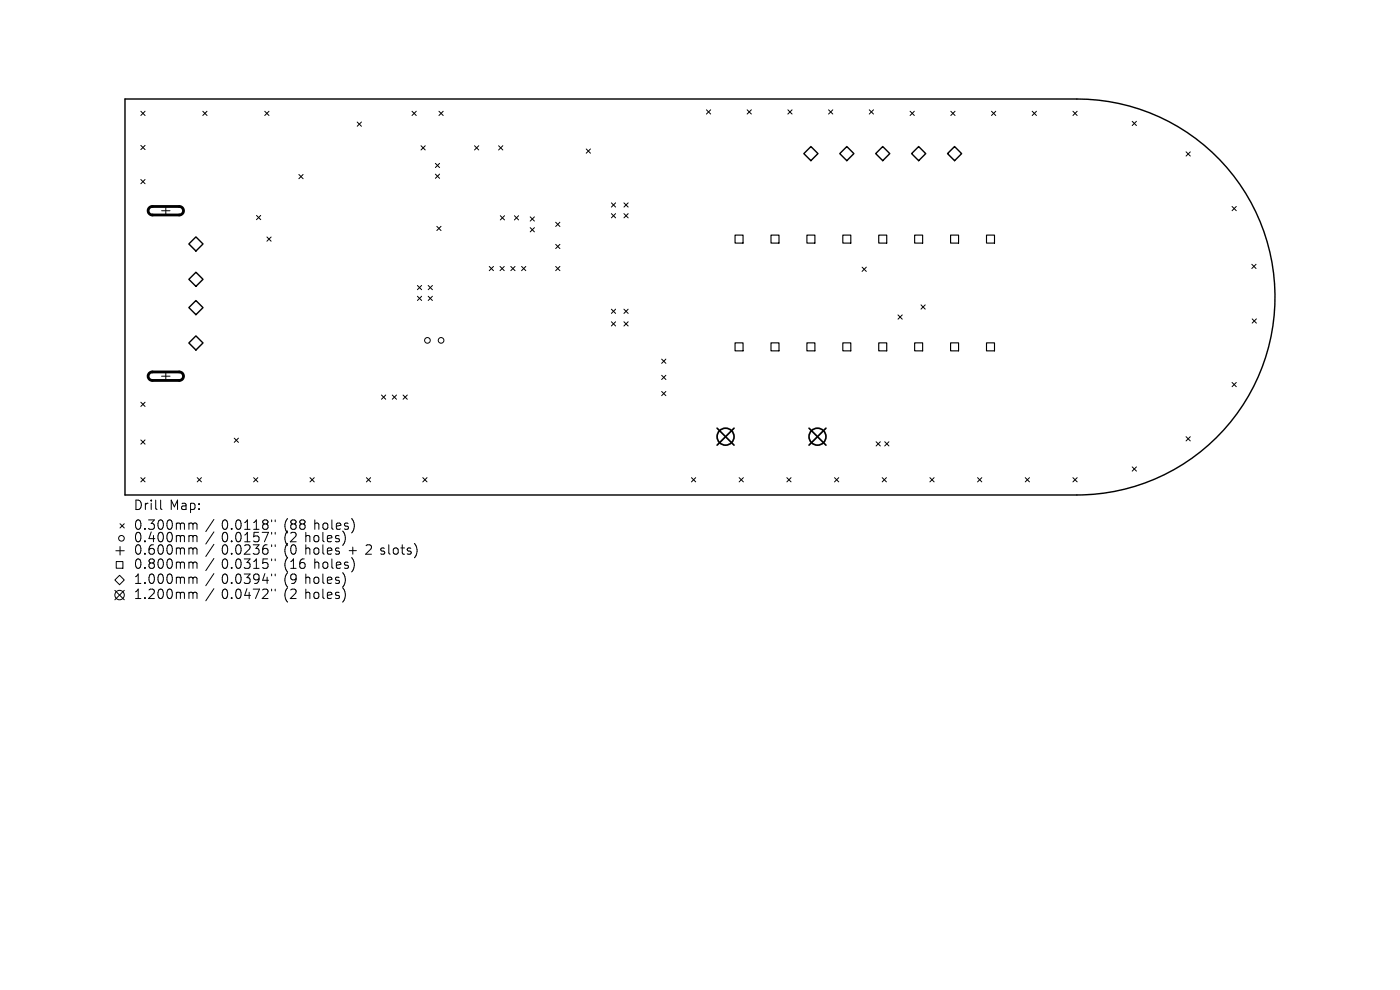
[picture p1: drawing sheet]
<svg xmlns="http://www.w3.org/2000/svg" width="297mm" height="210mm" viewBox="0 0 297 210" stroke-linecap="round" stroke-linejoin="round" font-family="sans-serif">
<defs><g id="words">
<g font-size="2.8">
<text x="28.4" y="108.6">Drill</text>
<text x="28.4" y="112.8">0.300mm</text>
<text x="36" y="108.6">Map:</text>
<text x="47" y="112.8">0.0118&quot;</text>
<text x="60.3" y="112.8">(88</text>
<text x="66.7" y="112.8">holes)</text>
<text x="28.4" y="115.4">0.400mm</text>
<text x="28.4" y="118.1">0.600mm</text>
<text x="47" y="115.4">0.0157&quot;</text>
<text x="47" y="118.1">0.0236&quot;</text>
<text x="60.3" y="115.4">(2</text>
<text x="60.3" y="118.1">(0</text>
<text x="64.8" y="115.4">holes)</text>
<text x="64.8" y="118.1">holes</text>
<text x="74.1" y="118.1">+</text>
<text x="77.9" y="118.1">2 slots)</text>
<text x="28.4" y="121.1">0.800mm</text>
<text x="28.4" y="124.3">1.000mm</text>
<text x="47" y="121.1">0.0315&quot;</text>
<text x="47" y="124.3">0.0394&quot;</text>
<text x="60.3" y="121.1">(16</text>
<text x="60.3" y="124.3">(9</text>
<text x="64.8" y="124.3">holes)</text>
<text x="66.7" y="121.1">holes)</text>
<text x="28.4" y="127.5">1.200mm</text>
<text x="47" y="127.5">0.0472&quot;</text>
<text x="60.3" y="127.5">(2</text>
<text x="64.8" y="127.5">holes)</text>
</g>
</g></defs>
<path d="M26.5 21h201.9a42 42 0 0 1 42.1 42 42 42 0 0 1-42.1 42h-201.9zM172 31.1l1.5 1.5-1.5 1.5-1.5-1.5zM179.6 31.1l1.5 1.5-1.5 1.5-1.5-1.5zM187.3 31.1l1.5 1.5-1.5 1.5-1.5-1.5zM194.9 31.1l1.5 1.5-1.5 1.5-1.5-1.5zM202.5 31.1l1.5 1.5-1.5 1.5-1.5-1.5zM40.1 59.3l1.5-1.5 1.5 1.5-1.5 1.5zM41.6 50.3l1.5 1.5-1.5 1.5-1.5-1.5zM40.1 65.3l1.5-1.5 1.5 1.5-1.5 1.5zM41.6 71.3l1.5 1.5-1.5 1.5-1.5-1.5z" fill="none" stroke="#000" stroke-width=".3"/>
<g fill="none" stroke="#000" stroke-width=".21">
<path d="M29.9 23.6l.9 .9M29.9 30.8l.9 .9M29.9 38.1l.9 .9M30.8 23.6l-.9 .9M30.8 30.8l-.9 .9M30.8 38.1l-.9 .9M43 23.6l.9 .9M43.9 23.6l-.9 .9M56.2 23.6l.9 .9M57.1 23.6l-.9 .9M63.4 37l.9 .9M64.3 37l-.9 .9"/>
<path d="M75.8 25.9l.9 .9M76.7 25.9l-.9 .9M87.4 23.6l.9 .9M88.3 23.6l-.9 .9M89.3 30.9l.9 .9M90.2 30.9l-.9 .9M92.4 34.6l.9 .9M92.4 36.9l.9 .9M93.1 23.6l.9 .9M93.3 34.6l-.9 .9M93.3 36.9l-.9 .9M94 23.6l-.9 .9"/>
<path d="M100.7 30.9l.9 .9M101.6 30.9l-.9 .9M105.8 30.9l.9 .9M106.7 30.9l-.9 .9M124.4 31.6l.9 .9M125.3 31.6l-.9 .9M149.9 23.3l.9 .9M150.8 23.3l-.9 .9M158.5 23.3l.9 .9M159.4 23.3l-.9 .9M167.1 23.3l.9 .9M168 23.3l-.9 .9"/>
<path d="M175.8 23.3l.9 .9M176.7 23.3l-.9 .9M184.4 23.3l.9 .9M185.3 23.3l-.9 .9M193.1 23.6l.9 .9M194 23.6l-.9 .9M201.7 23.6l.9 .9M202.6 23.6l-.9 .9M210.3 23.6l.9 .9M211.2 23.6l-.9 .9M219 23.6l.9 .9M219.9 23.6l-.9 .9"/>
<path d="M227.6 23.6l.9 .9M228.5 23.6l-.9 .9M240.2 25.7l.9 .9M241.1 25.7l-.9 .9M251.6 32.2l.9 .9M252.5 32.2l-.9 .9M34.3 44.7h1.8M35.2 43.8v1.8M54.4 45.7l.9 .9M55.3 45.7l-.9 .9M56.6 50.3l.9 .9M57.5 50.3l-.9 .9"/>
<path d="M92.7 48l.9 .9M93.6 48l-.9 .9M103.8 56.5l.9 .9M104.7 56.5l-.9 .9M106.1 56.5l.9 .9M106.1 45.8l.9 .9M107 56.5l-.9 .9M107 45.8l-.9 .9M108.4 56.5l.9 .9M109.1 45.8l.9 .9M109.3 56.5l-.9 .9M110 45.8l-.9 .9"/>
<path d="M110.6 56.5l.9 .9M111.5 56.5l-.9 .9M112.5 46l.9 .9M112.5 48.3l.9 .9M113.4 46l-.9 .9M113.4 48.3l-.9 .9M117.9 47.1l.9 .9M117.9 51.8l.9 .9M117.9 56.5l.9 .9M118.8 47.1l-.9 .9M118.8 51.8l-.9 .9M118.8 56.5l-.9 .9"/>
<path d="M129.7 43l.9 .9M129.7 45.3l.9 .9M130.6 43l-.9 .9M130.6 45.3l-.9 .9M132.4 43l.9 .9M132.4 45.3l.9 .9M133.3 43l-.9 .9M133.3 45.3l-.9 .9M182.9 56.7l.9 .9M183.8 56.7l-.9 .9M261.4 43.8l.9 .9M262.3 43.8l-.9 .9"/>
<path d="M265.6 56.1l.9 .9M266.5 56.1l-.9 .9M34.3 79.8h1.8M35.2 78.9v1.8M88.5 60.6l.9 .9M88.5 62.8l.9 .9M89.4 60.6l-.9 .9M89.4 62.8l-.9 .9M90.8 62.8l.9 .9M90.8 60.6l.9 .9M91.7 60.6l-.9 .9M91.7 62.8l-.9 .9"/>
<path d="M129.7 68.3l.9 .9M129.7 65.6l.9 .9M130.6 65.6l-.9 .9M130.6 68.3l-.9 .9M132.4 68.3l.9 .9M132.4 65.6l.9 .9M133.3 65.6l-.9 .9M133.3 68.3l-.9 .9M140.4 76.2l.9 .9M140.4 79.6l.9 .9M141.3 76.2l-.9 .9M141.3 79.6l-.9 .9"/>
<path d="M190.5 66.8l.9 .9M191.4 66.8l-.9 .9M195.4 64.7l.9 .9M196.3 64.7l-.9 .9M265.6 67.6l.9 .9M266.5 67.6l-.9 .9M29.9 85.3l.9 .9M29.9 93.3l.9 .9M30.8 85.3l-.9 .9M30.8 93.3l-.9 .9M49.7 92.9l.9 .9M50.6 92.9l-.9 .9"/>
<path d="M80.9 83.8l.9 .9M81.8 83.8l-.9 .9M83.2 83.8l.9 .9M84.1 83.8l-.9 .9M85.5 83.8l.9 .9M86.4 83.8l-.9 .9M140.4 83l.9 .9M141.3 83l-.9 .9M185.9 93.7l.9 .9M186.8 93.7l-.9 .9M187.7 93.7l.9 .9M188.6 93.7l-.9 .9"/>
<path d="M240.2 99l.9 .9M241.1 99l-.9 .9M251.6 92.6l.9 .9M252.5 92.6l-.9 .9M261.4 81.1l.9 .9M262.3 81.1l-.9 .9M24.6 116.8h1.8M24.7 119.1h1.4v1.4h-1.4zM25.5 115.9v1.8M25.5 111.1l.9 .9M26.4 111.1l-.9 .9M29.9 101.3l.9 .9"/>
<path d="M30.8 101.3l-.9 .9M34.1 106.1v1.7l.3 .3M40.7 111l.2 .2M40.7 113.6l.2 .3M40.7 116.2l.2 .3M40.7 119.2l.2 .3M40.9 111.2v1.1M40.9 113.9v1M40.9 116.5v1.1M40.9 119.5v1.1M40.9 111.2l.3-.2h.5l.1 1.3M40.9 113.9l.3-.3 .5 .1 .1 1.2"/>
<path d="M40.9 116.5l.3-.3 .5 .1 .1 1.3M40.9 119.5l.3-.3 .5 .1 .1 1.3M41.8 101.3l.9 .9M42.7 101.3l-.9 .9M45.4 110.2l-1.7 2.6M45.4 112.8l-1.7 2.6M45.4 115.5l-1.7 2.5M45.4 118.5l-1.7 2.5M53.8 101.3l.9 .9M54.7 101.3l-.9 .9M57.6 110.3v.4M57.6 112.9v.4"/>
<path d="M57.6 115.6v.3M57.6 118.6v.3M58.4 110.3v.4M58.4 112.9v.4M58.4 115.6v.3M58.4 118.6v.3M65.8 101.3l.9 .9M66.7 101.3l-.9 .9M73.3 114l-.1 .8M75.1 110.9v1.3M75.1 119.1v1.4M77.7 101.3l.9 .9"/>
<path d="M78.6 101.3l-.9 .9M89.7 101.3l.9 .9M90.6 101.3l-.9 .9M146.7 101.3l.9 .9M147.6 101.3l-.9 .9M156.8 101.3l.9 .9M157.7 101.3l-.9 .9M166.9 101.3l.9 .9M167.8 101.3l-.9 .9M177 101.3l.9 .9M177.9 101.3l-.9 .9M187.2 101.3l.9 .9"/>
<path d="M188.1 101.3l-.9 .9M197.3 101.3l.9 .9M198.2 101.3l-.9 .9M207.4 101.3l.9 .9M208.3 101.3l-.9 .9M217.5 101.3l.9 .9M218.4 101.3l-.9 .9M227.6 101.3l.9 .9M228.5 101.3l-.9 .9M24.4 123l1-1 1 1-1 1zM24.4 125.2l2 2M26.4 125.2l-2 2"/>
<path d="M40.7 122.4l.2 .3M40.7 125.6l.2 .3M40.9 122.7v1.1M40.9 125.9v1.1M40.9 122.7l.3-.3 .5 .1 .1 1.3M40.9 125.9l.3-.3 .5 .1 .1 1.3M45.4 121.7l-1.7 2.5M45.4 124.9l-1.7 2.5M57.6 121.8v.3M57.6 125v.3M58.4 121.8v.3M58.4 125v.3"/>
<path d="M73.2 122.3v1.4M73.2 125.5v1.4"/>
<circle cx="90.7" cy="72.2" r=".6"/>
<circle cx="93.6" cy="72.2" r=".6"/>
<circle cx="25.8" cy="114.2" r=".6"/>
<circle cx="25.4" cy="126.2" r="1"/>
</g>
<path d="M31.7 44.1l.6-.3h5.7a.9 .9 0 0 1 .9 .9 .9 .9 0 0 1-.9 .9h-5.7a.9 .9 0 0 1-.8-.6 .9 .9 0 0 1 .2-.9zM31.7 79.2l.6-.3h5.7a.9 .9 0 0 1 .9 .9 .9 .9 0 0 1-.9 .9h-5.7a.9 .9 0 0 1-.8-.6 .9 .9 0 0 1 .2-.9z" fill="none" stroke="#000" stroke-width=".6"/>
<g fill="none" stroke="#000" stroke-width=".24">
<path d="M155.9 49.9h1.7v1.7h-1.7zM163.6 49.9h1.7v1.7h-1.7zM171.2 49.9h1.7v1.7h-1.7zM178.8 49.9h1.7v1.7h-1.7zM186.4 49.9h1.7v1.7h-1.7zM194 49.9h1.7v1.7h-1.7zM201.7 49.9h1.7v1.7h-1.7zM209.3 49.9h1.7v1.7h-1.7zM155.9 72.7h1.7v1.7h-1.7zM163.6 72.7h1.7v1.7h-1.7zM171.2 72.7h1.7v1.7h-1.7zM178.8 72.7h1.7v1.7h-1.7z"/>
<path d="M186.4 72.7h1.7v1.7h-1.7zM194 72.7h1.7v1.7h-1.7zM201.7 72.7h1.7v1.7h-1.7zM209.3 72.7h1.7v1.7h-1.7z"/>
</g>
<g fill="none" stroke="#000" stroke-width=".36">
<path d="M152.1 90.8l3.6 3.6M155.7 90.8l-3.6 3.6M171.6 90.8l3.6 3.6M175.2 90.8l-3.6 3.6"/>
<circle cx="153.9" cy="92.6" r="1.8"/>
<circle cx="173.4" cy="92.6" r="1.8"/>
</g>
<use href="#words"/>
</svg>
